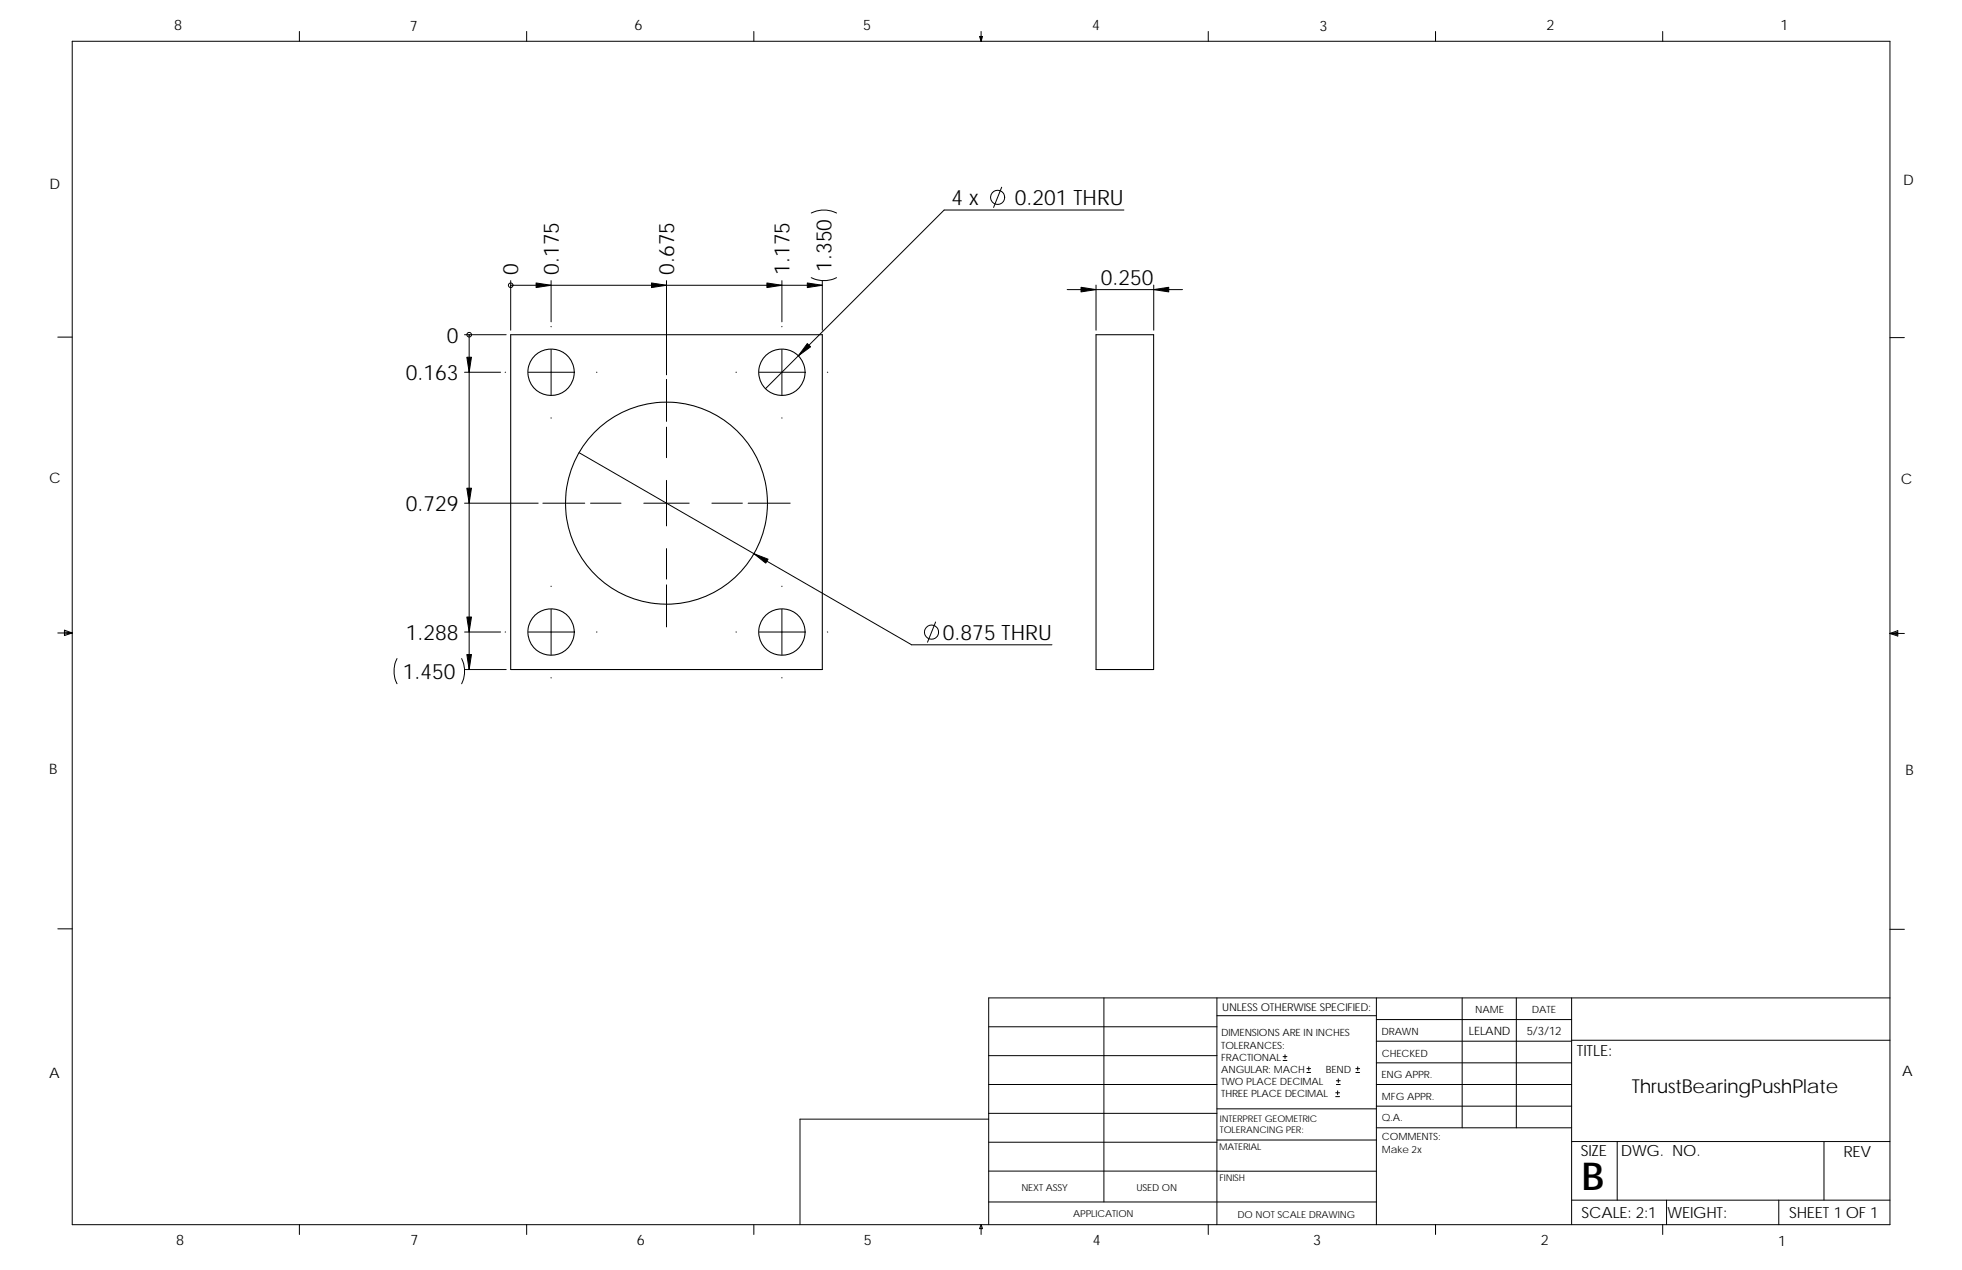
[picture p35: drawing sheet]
<svg xmlns="http://www.w3.org/2000/svg" width="432mm" height="279mm" viewBox="0 0 432 279" stroke-linecap="round" stroke-linejoin="round" font-family="sans-serif">
<defs><g id="words">
<text font-size="8.5" x="348.1" y="261.7">B</text>
<g font-size="4.7">
<text x="209.4" y="45.1">4 x</text>
<text x="223.4" y="45.1">0.201 THRU</text>
<text x="183" y="59.8" transform="rotate(-90 183 59.8)">1.350</text>
<text x="114.1" y="60.5" transform="rotate(-90 114.1 60.5)">0</text>
<text x="123" y="60.5" transform="rotate(-90 123 60.5)">0.175</text>
<text x="148.4" y="60.5" transform="rotate(-90 148.4 60.5)">0.675</text>
<text x="173.8" y="60.5" transform="rotate(-90 173.8 60.5)">1.175</text>
<text x="242.3" y="62.7">0.250</text>
<text x="98.4" y="75.4">0</text>
<text x="89.3" y="83.7">0.163</text>
<text x="89.3" y="112.5">0.729</text>
<text x="89.3" y="140.8">1.288</text>
<text x="207.5" y="140.8">0.875 THRU</text>
<text x="88.7" y="149.4">1.450</text>
</g>
<text font-size="4.2" x="359.2" y="240.4">ThrustBearingPushPlate</text>
<g font-size="3.4">
<text x="347" y="232.3">TITLE:</text>
<text x="347.9" y="254.3">SIZE</text>
<text x="356.7" y="254.3">DWG. NO.</text>
<text x="405.7" y="254.4">REV</text>
<text x="348.1" y="267.9">SCALE: 2:1</text>
<text x="367" y="268">WEIGHT:</text>
<text x="393.8" y="267.9">SHEET 1 OF 1</text>
</g>
<g font-size="3.2">
<text x="38.3" y="6.7">8</text>
<text x="90.2" y="6.8">7</text>
<text x="139.7" y="6.5">6</text>
<text x="189.9" y="6.5">5</text>
<text x="240.4" y="6.6">4</text>
<text x="290.4" y="6.7">3</text>
<text x="340.4" y="6.6">2</text>
<text x="391.8" y="6.7">1</text>
<text x="10.9" y="41.6">D</text>
<text x="418.9" y="40.7">D</text>
<text x="10.8" y="106.3">C</text>
<text x="418.4" y="106.4">C</text>
<text x="10.8" y="170.2">B</text>
<text x="419.4" y="170.6">B</text>
<text x="10.8" y="237.2">A</text>
<text x="418.6" y="236.8">A</text>
<text x="38.8" y="273.9">8</text>
<text x="90.3" y="273.9">7</text>
<text x="140.2" y="273.8">6</text>
<text x="190.1" y="273.9">5</text>
<text x="240.5" y="273.8">4</text>
<text x="289" y="273.9">3</text>
<text x="339.1" y="273.9">2</text>
<text x="391.4" y="274.2">1</text>
</g>
<g font-size="2.5">
<text x="323.3" y="227.6">LELAND</text>
<text x="336" y="227.7">5/3/12</text>
</g>
<text font-size="2.4" x="269" y="222.4">UNLESS OTHERWISE SPECIFIED:</text>
<g font-size="2.2">
<text x="304" y="227.7">DRAWN</text>
<text x="324.7" y="222.9">NAME</text>
<text x="337.2" y="222.9">DATE</text>
<text x="268.8" y="228">DIMENSIONS ARE IN INCHES</text>
<text x="268.8" y="230.7">TOLERANCES:</text>
<text x="268.8" y="233.3">FRACTIONAL</text>
<text x="304.1" y="232.6">CHECKED</text>
<text x="268.8" y="236">ANGULAR: MACH</text>
<text x="268.8" y="238.6">TWO PLACE DECIMAL</text>
<text x="291.8" y="236">BEND</text>
<text x="304" y="237.2">ENG APPR.</text>
<text x="268.8" y="241.3">THREE PLACE DECIMAL</text>
<text x="304.1" y="242">MFG APPR.</text>
<text x="304.1" y="246.7">Q.A.</text>
<text x="304.1" y="250.9">COMMENTS:</text>
<text x="304.1" y="253.6">Make 2x</text>
</g>
<g font-size="2.1">
<text x="224.8" y="262">NEXT ASSY</text>
<text x="250.1" y="262">USED ON</text>
<text x="236.2" y="267.8">APPLICATION</text>
<text x="272.4" y="267.9">DO NOT SCALE DRAWING</text>
</g>
<g font-size="2">
<text x="268.5" y="249.4">TOLERANCING PER:</text>
<text x="268.5" y="246.8">INTERPRET GEOMETRIC</text>
<text x="268.3" y="252.9">MATERIAL</text>
<text x="268.4" y="259.7">FINISH</text>
</g>
</g></defs>
<g fill="none" stroke="#000" stroke-width=".22">
<path d="M15.9 9.1h400v260.3h-400zM65.9 6.9v2.2M115.9 6.9v2.2M165.9 6.9v2.2M215.6 8h.6l-.3 1.1zM215.7 8l.2 1.1M215.9 6.9v2.2M216 8l-.1 1.1M265.9 6.9v2.2M315.9 6.9v2.2M365.9 6.9v2.2M178.5 46.9a6.2 6.2 0 0 1 5.6 0"/>
<path d="M220.5 41.2l-1.8 4.4M247.4 46.2h-39.6l-39.3 39.3M12.7 74.2h3.2M102.2 73.6h9.2M103.3 73.6h.1M103.3 73.6v73.7M112.4 62.8h68.6M112.4 62.8h.1M112.4 61.7v10.9M121.3 61.7v9.1M121.3 71.8v.1M121.3 76.9v10"/>
<path d="M146.7 61.7v20.8M172.1 61.7v9.1M172.1 71.8v.1M172.1 76.9v10M178.5 61.1a6.2 6.2 0 0 0 5.6 0M181 61.7v10.9M234.9 63.7h25.3M241.2 62.7v9.9M253.9 62.7v9.9M415.9 74.3h3.2M102.2 81.9h8M111.2 81.9h.1"/>
<path d="M116.3 81.9h10M121.3 91.9v.1M127.4 99.6l73.2 42.3h30.9M131.3 81.9h.1M146.7 83.5v9.2M146.7 94v6.7M162 81.9h.1M167.1 81.9h10M172.1 91.9v.1M182.1 81.9h.1M102.2 110.7h16.2M119.5 110.7h9.2"/>
<path d="M130 110.7h6.7M141.7 110.7h10M146.7 105.7v10M156.7 110.7h6.7M164.7 110.7h9.2M12.7 139.3h3.2M14.2 138.6l1.7 .7-1.7 .5zM14.2 139l1.7 .3M15.9 139.3l-1.7 .2M102.2 139h8M111.2 139h.1M116.3 139h10"/>
<path d="M121.3 128.9v.2M121.3 134v10M131.3 139h.1M146.7 128.7v9.2M146.7 120.7v6.7M162 139h.1M167.1 139h10M172.1 128.9v.2M172.1 134v10M182.1 139h.1M205.9 136.8l-1.8 4.5M415.9 139.4h3.2"/>
<path d="M415.9 139.4l1.8-.7v1.2zM415.9 139.4l1.8 .2M417.7 139.1l-1.8 .3M87.4 144.9a6.2 6.2 0 0 0 0 5.5M101.6 144.9a6.3 6.3 0 0 1 0 5.5M102.2 147.3h9.2M121.3 149.1v.1M172.1 149.1v.1M12.7 204.3h3.2M243 219.5v44.9M267.8 219.5v49.9M302.9 219.5v49.9"/>
<path d="M321.8 219.5v28.6M333.7 219.5v28.6M345.9 219.5v49.9M415.9 204.4h3.2M415.9 219.5h-198.3v49.9M217.6 238.6h50.2M217.6 232.2h50.2M217.6 225.9h50.2M267.8 223.5h35.1M282.4 233.3h.8M282.4 232.5h.8M282.8 232v.9"/>
<path d="M287.6 235.9h.8M287.6 235.1h.8M288 234.7v.8M294.1 238.6h.9M294.1 237.8h.9M294.4 240v.8M294.5 237.3v.9M298.4 235.9h.8M298.4 235.1h.8M298.8 234.7v.8M302.9 238.6h43M302.9 233.8h43"/>
<path d="M302.9 229.1h43M302.9 224.3h43M345.9 228.9h70M217.6 257.6l85.3 .1M217.6 251.3h50.2M217.6 244.9h50.2M217.6 246.2h-41.5v23.2M267.8 250.8h35.1M267.8 243.9h35.1M294 241.3h.8M294 240.4h.8M302.9 248.1h43"/>
<path d="M302.9 243.4h43M345.9 251.1h70M355.9 251.1v12.9M401.4 251.1v12.9M65.9 269.4v2.2M115.9 269.4v2.2M165.9 269.4v2.2M215.9 269.4l.3 .9h-.6zM215.9 269.4v2.2M217.6 264.4h85.3M265.9 269.4v2.2M315.9 269.4v2.2"/>
<path d="M345.9 264h70M365.9 269.4v2.2M366.8 264v5.4M391.5 264v5.4"/>
<circle cx="219.6" cy="43.4" r="1.55"/>
<circle cx="103.3" cy="73.6" r=".5"/>
<circle cx="112.4" cy="62.8" r=".51"/>
<circle cx="205" cy="139.1" r="1.55"/>
</g>
<g fill="none" stroke="#000" stroke-width=".23">
<path d="M112.4 73.6h68.6v73.7h-68.6zM241.2 73.6h12.7v73.7h-12.7z"/>
<circle cx="121.3" cy="81.9" r="5.1"/>
<circle cx="172.1" cy="81.9" r="5.1"/>
<circle cx="146.7" cy="110.7" r="22.2"/>
<circle cx="121.3" cy="139" r="5.1"/>
<circle cx="172.1" cy="139" r="5.1"/>
</g>
<g fill="#000" stroke="#000" stroke-width=".22">
<path d="M118 62.3l3.3 .5-3.3 .5z" fill-rule="evenodd"/>
<path d="M143.4 62.3l3.3 .5-3.3 .5z" fill-rule="evenodd"/>
<path d="M168.8 62.3l3.3 .5-3.3 .5z" fill-rule="evenodd"/>
<path d="M177.7 75.6l.7 .7-2.7 2z" fill-rule="evenodd"/>
<path d="M177.7 62.3l3.3 .5-3.3 .5z" fill-rule="evenodd"/>
<path d="M237.9 63.2l3.3 .5-3.3 .5z" fill-rule="evenodd"/>
<path d="M253.9 63.7l3.3-.5v1z" fill-rule="evenodd"/>
<path d="M102.7 78.6h1.1l-.5 3.3z" fill-rule="evenodd"/>
<path d="M102.7 107.4h1.1l-.5 3.3z" fill-rule="evenodd"/>
<path d="M102.7 135.7h1.1l-.5 3.3z" fill-rule="evenodd"/>
<path d="M165.9 121.8l3.1 1.2-.5 .9z" fill-rule="evenodd"/>
<path d="M102.7 144h1.1l-.5 3.3z" fill-rule="evenodd"/>
</g>
<use href="#words"/>
</svg>
